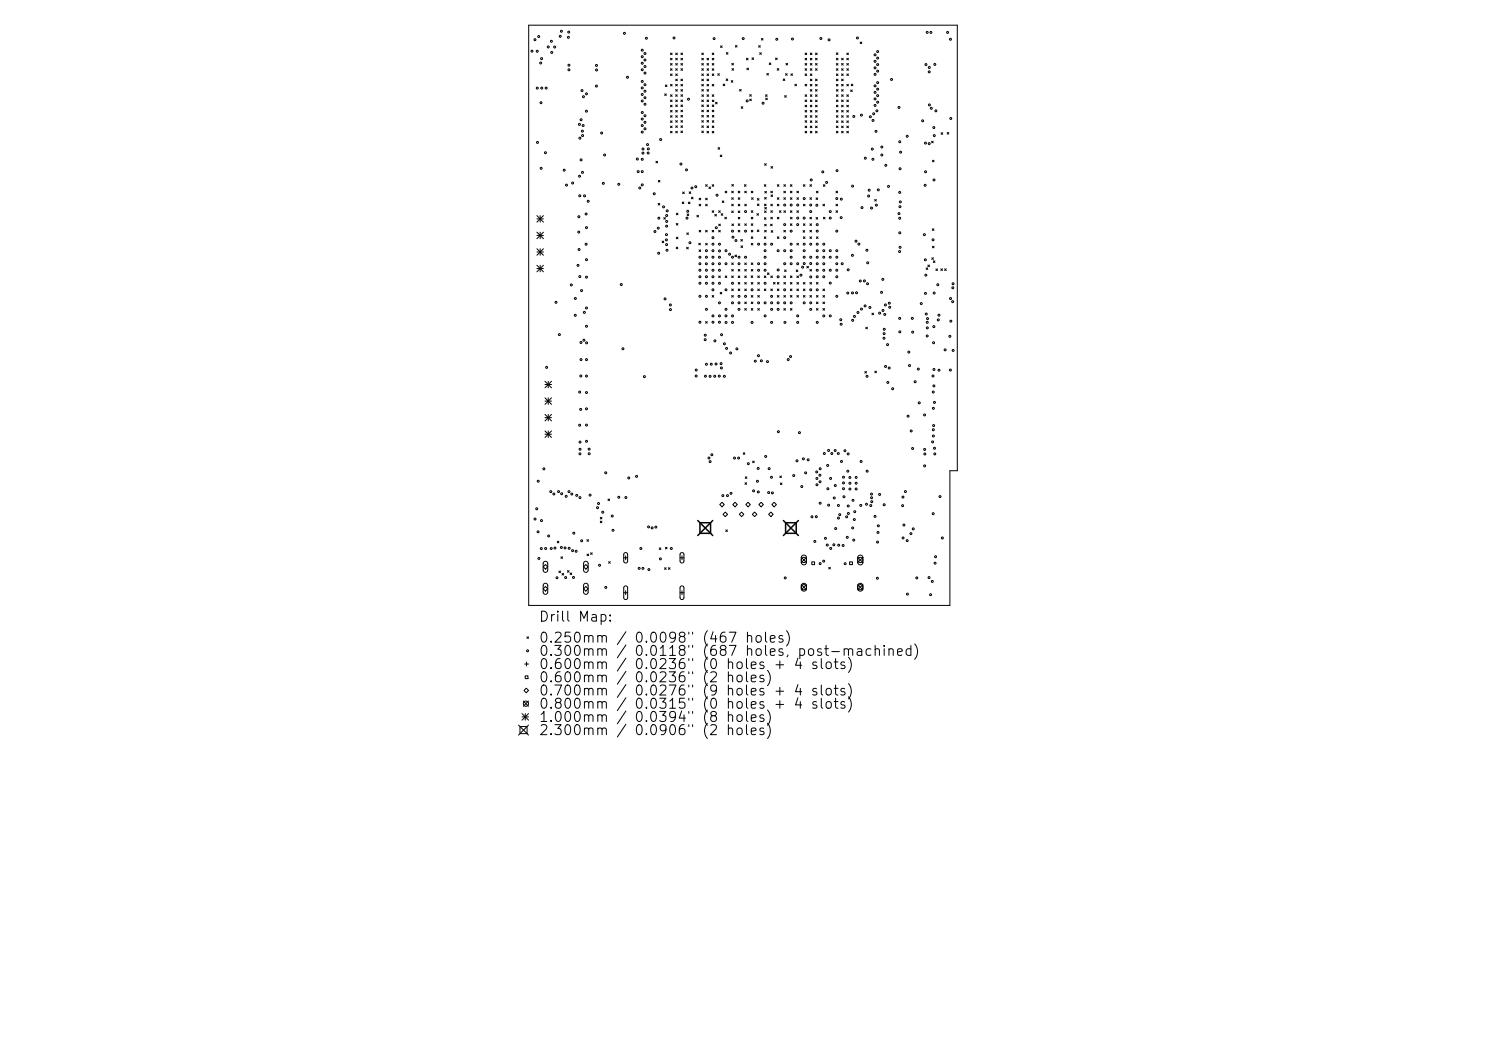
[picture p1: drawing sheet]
<svg xmlns="http://www.w3.org/2000/svg" width="297mm" height="210mm" viewBox="0 0 297 210" stroke-linecap="round" stroke-linejoin="round" font-family="sans-serif">
<defs><g id="words">
<g font-size="2">
<text x="107.6" y="124.7">Drill Map:</text>
<text x="107.6" y="128.9">0.250mm / 0.0098&quot; (467 holes)</text>
<text x="107.6" y="131.6">0.300mm</text>
<text x="126.6" y="131.6">0.0118&quot; (687 holes, post-machined)</text>
<text x="107.6" y="134.2">0.600mm / 0.0236&quot; (0 holes + 4 slots)</text>
<text x="107.6" y="136.8">0.600mm / 0.0236&quot; (2 holes)</text>
<text x="107.6" y="139.5">0.700mm</text>
<text x="107.6" y="142.1">0.800mm / 0.0315&quot; (0 holes + 4 slots)</text>
<text x="126.6" y="139.5">0.0276&quot; (9 holes + 4 slots)</text>
<text x="107.6" y="144.8">1.000mm / 0.0394&quot; (8 holes)</text>
<text x="107.6" y="147.4">2.300mm</text>
<text x="126.6" y="147.4">0.0906&quot; (2</text>
</g>
</g></defs>
<g fill="none" stroke="#000" stroke-width=".2">
<path d="M105.7 5h85.6v89.1h-1.5v26.9h-84.1zM132.8 18.8l.4 .3M133 17l.3 .3M133.2 18.8l-.4 .3M133.3 17l-.3 .3M134 10.6l.3 .3M134 11.6l.3 .4M134 12.7l.3 .3M134 13.7l.3 .4M134 14.8l.3 .3M134 16.9l.3 .3M134 18.9l.3 .4"/>
<path d="M134 20l.3 .3M134.3 10.6l-.3 .3M134.3 11.6l-.3 .4M134.3 12.7l-.3 .3M134.3 13.7l-.3 .4M134.3 14.8l-.3 .3M134.3 16.9l-.3 .3M134.3 18.9l-.3 .4M134.3 20l-.3 .3M135 18.9l.4 .4M135.1 12.7l.3 .3M135.1 13.7l.3 .4"/>
<path d="M135.1 14.8l.3 .3M135.1 15.8l.3 .3M135.1 17.9l.3 .3M135.1 20l.3 .3M135.1 10.6l.3 .3M135.1 11.6l.3 .4M135.1 16.9l.3 .3M135.4 18.9l-.4 .4M135.4 10.6l-.3 .3M135.4 11.6l-.3 .4M135.4 12.7l-.3 .3M135.4 13.7l-.3 .4"/>
<path d="M135.4 15.8l-.3 .3M135.4 17.9l-.3 .3M135.4 20l-.3 .3M135.4 14.8l-.3 .3M135.4 16.9l-.3 .3M136.1 13.7l.3 .4M136.1 15.8l.3 .3M136.1 16.9l.3 .3M136.1 18.9l.3 .4M136.1 20l.3 .3M136.1 11.6l.3 .4M136.1 12.7l.3 .3"/>
<path d="M136.1 17.9l.3 .3M136.1 10.6l.3 .3M136.4 10.6l-.3 .3M136.4 11.6l-.3 .4M136.4 12.7l-.3 .3M136.4 16.9l-.3 .3M136.4 17.9l-.3 .3M136.4 18.9l-.3 .4M136.4 20l-.3 .3M136.4 13.7l-.3 .4M136.4 15.8l-.3 .3M140.3 17.9l.3 .3"/>
<path d="M140.3 20l.3 .3M140.3 15.8l.3 .3M140.3 16.9l.3 .3M140.3 14.8l.3 .3M140.3 10.6l.3 .3M140.3 11.6l.3 .4M140.3 12.7l.3 .3M140.3 13.7l.3 .4M140.3 18.9l.3 .4M140.6 10.6l-.3 .3M140.6 12.7l-.3 .3M140.6 13.7l-.3 .4"/>
<path d="M140.6 14.8l-.3 .3M140.6 15.8l-.3 .3M140.6 16.9l-.3 .3M140.6 17.9l-.3 .3M140.6 20l-.3 .3M140.6 11.6l-.3 .4M140.6 18.9l-.3 .4M141.3 18.9l.3 .4M141.3 20l.3 .3M141.3 16.9l.3 .3M141.3 17.9l.3 .3M141.3 15.8l.3 .3"/>
<path d="M141.3 11.6l.3 .4M141.3 12.7l.3 .3M141.3 13.7l.3 .4M141.3 14.8l.3 .3M141.6 18.9l-.3 .4M141.6 11.6l-.3 .4M141.6 12.7l-.3 .3M141.6 13.7l-.3 .4M141.6 14.8l-.3 .3M141.6 15.8l-.3 .3M141.6 16.9l-.3 .3M141.6 17.9l-.3 .3"/>
<path d="M141.6 20l-.3 .3M142.3 18.9l.4 .4M142.3 16.9l.4 .3M142.3 12.7l.4 .3M142.3 13.7l.4 .4M142.3 14.8l.4 .3M142.3 10.6l.4 .3M142.3 11.6l.4 .4M142.4 20l.3 .3M142.7 10.6l-.4 .3M142.7 11.6l-.4 .4M142.7 12.7l-.4 .3"/>
<path d="M142.7 13.7l-.4 .4M142.7 14.8l-.4 .3M142.7 16.9l-.4 .3M142.7 18.9l-.4 .4M142.7 20l-.3 .3M143.5 14.7l.3 .4M143.8 14.7l-.3 .4M144 9.2l.3 .3M144.3 9.2l-.3 .3M144.5 16.8l.4 .3M144.9 16.8l-.4 .3M145.1 15.8l.4 .3"/>
<path d="M145.2 10.5l.3 .3M145.5 15.8l-.4 .3M145.5 10.5l-.3 .3M146.1 16.1l.4 .3M146.3 12.7l.3 .3M146.3 13.7l.3 .3M146.5 16.1l-.4 .3M146.6 12.7l-.3 .3M146.6 13.7l-.3 .3M147 9.1l.3 .3M147.3 9.1l-.3 .3M147.8 17.9l.3 .3"/>
<path d="M148.1 17.9l-.3 .3M149.2 11.6l.3 .4M149.3 13.6l.3 .3M149.5 11.6l-.3 .4M149.6 13.6l-.3 .3M149.8 18.9l.4 .3M149.8 19.8l.4 .3M150.2 18.9l-.4 .3M150.2 19.8l-.4 .3M150.3 11.6l.3 .3M150.6 11.6l-.3 .3M151.6 9.1l.4 .3"/>
<path d="M151.8 10.5l.4 .4M152 9.1l-.4 .3M152.2 10.5l-.4 .4M152.2 7.7l.3 .3M152.5 7.7l-.3 .3M153 18.9l.3 .4M153 19.6l.4 .3M153.3 14.7l.3 .3M153.3 18.9l-.3 .4M153.4 19.6l-.4 .3M153.6 14.7l-.3 .3M153.7 12.6l.4 .3"/>
<path d="M154.1 12.6l-.4 .3M155 11.6l.3 .3M155.3 13.7l.4 .3M155.3 11.6l-.3 .3M155.7 13.7l-.4 .3M156.5 15.8l.4 .3M156.8 19.1l.4 .3M156.9 15.8l-.4 .3M157 14.7l.3 .3M157.1 12.7l.3 .3M157.2 19.1l-.4 .3M157.3 14.7l-.3 .3"/>
<path d="M157.4 12.7l-.3 .3M158.1 14.7l.3 .4M158.4 14.7l-.3 .4M158.9 16.8l.3 .4M159.2 16.8l-.3 .4M160.9 10.6l.3 .3M160.9 11.6l.3 .4M160.9 12.7l.3 .3M160.9 13.7l.3 .4M160.9 14.8l.3 .3M160.9 16.9l.3 .3M160.9 18.9l.3 .4"/>
<path d="M160.9 20l.3 .3M161.2 18.9l-.3 .4M161.2 16.9l-.3 .3M161.2 14.8l-.3 .3M161.2 10.6l-.3 .3M161.2 11.6l-.3 .4M161.2 12.7l-.3 .3M161.2 13.7l-.3 .4M161.2 20l-.3 .3M162 11.6l.3 .4M162 12.7l.3 .3M162 13.7l.3 .4"/>
<path d="M162 14.8l.3 .3M162 15.8l.3 .3M162 17.9l.3 .3M162 10.6l.3 .3M162 16.9l.3 .3M162 18.9l.3 .4M162 20l.3 .3M162.3 17.9l-.3 .3M162.3 15.8l-.3 .3M162.3 14.8l-.3 .3M162.3 13.7l-.3 .4M162.3 10.6l-.3 .3"/>
<path d="M162.3 11.6l-.3 .4M162.3 12.7l-.3 .3M162.3 18.9l-.3 .4M162.3 20l-.3 .3M162.3 16.9l-.3 .3M163 12.7l.3 .3M163 13.7l.3 .4M163 15.8l.3 .3M163 16.9l.3 .3M163 18.9l.3 .4M163 11.6l.3 .4M163 17.9l.3 .3"/>
<path d="M163 10.6l.3 .3M163.3 16.9l-.3 .3M163.3 13.7l-.3 .4M163.3 12.7l-.3 .3M163.3 10.6l-.3 .3M163.3 11.6l-.3 .4M163.3 17.9l-.3 .3M163.3 18.9l-.3 .4M163.3 15.8l-.3 .3M167.2 10.6l.3 .3M167.2 17.9l.3 .3M167.2 18.9l.3 .4"/>
<path d="M167.2 20l.3 .3M167.2 15.8l.3 .3M167.2 14.8l.3 .3M167.2 11.6l.3 .4M167.2 12.7l.3 .3M167.2 13.7l.3 .4M167.2 16.9l.3 .3M167.5 10.6l-.3 .3M167.5 12.7l-.3 .3M167.5 13.7l-.3 .4M167.5 14.8l-.3 .3M167.5 15.8l-.3 .3"/>
<path d="M167.5 16.9l-.3 .3M167.5 18.9l-.3 .4M167.5 20l-.3 .3M167.5 11.6l-.3 .4M167.5 17.9l-.3 .3M168.2 18.9l.3 .4M168.2 20l.3 .3M168.2 16.9l.3 .3M168.2 15.8l.3 .3M168.2 11.6l.3 .4M168.2 12.7l.3 .3M168.2 14.8l.3 .3"/>
<path d="M168.2 17.9l.3 .3M168.2 13.7l.3 .4M168.5 11.6l-.3 .4M168.5 12.7l-.3 .3M168.5 13.7l-.3 .4M168.5 14.8l-.3 .3M168.5 15.8l-.3 .3M168.5 17.9l-.3 .3M168.5 18.9l-.3 .4M168.5 16.9l-.3 .3M168.5 20l-.3 .3M169.2 20l.4 .3"/>
<path d="M169.2 16.9l.4 .3M169.2 12.7l.4 .3M169.2 13.7l.4 .4M169.2 18.9l.4 .4M169.2 14.8l.4 .3M169.2 10.6l.4 .3M169.2 11.6l.4 .4M169.6 10.6l-.4 .3M169.6 11.6l-.4 .4M169.6 12.7l-.4 .3M169.6 13.7l-.4 .4M169.6 14.8l-.4 .3"/>
<path d="M169.6 16.9l-.4 .3M169.6 18.9l-.4 .4M169.6 20l-.4 .3M170 18l.3 .3M170.1 16.8l.4 .3M170.3 18l-.3 .3M170.5 16.8l-.4 .3M171.9 8.4l.3 .3M172.2 8.4l-.3 .3M131.1 32.2l.3 .4M131.4 32.2l-.3 .4M131.6 36l.3 .4"/>
<path d="M131.9 36l-.3 .4M134 21l.3 .3M134 22.1l.3 .3M134 23.1l.3 .3M134 24.1l.3 .4M134 25.2l.3 .3M134 26.2l.3 .4M134.3 21l-.3 .3M134.3 22.1l-.3 .3M134.3 23.1l-.3 .3M134.3 24.1l-.3 .4M134.3 25.2l-.3 .3"/>
<path d="M134.3 26.2l-.3 .4M135.1 21l.3 .3M135.1 22.1l.3 .3M135.1 23.1l.3 .3M135.1 25.1l.3 .4M135.1 26.2l.3 .4M135.1 24.1l.3 .3M135.4 22.1l-.3 .3M135.4 23.1l-.3 .3M135.4 21l-.3 .3M135.4 24.1l-.3 .3M135.4 25.1l-.3 .4"/>
<path d="M135.4 26.2l-.3 .4M136.1 22l.3 .3M136.1 26.2l.3 .3M136.1 25.1l.3 .4M136.1 21l.3 .3M136.1 23.1l.3 .3M136.1 24.1l.3 .3M136.4 21l-.3 .3M136.4 23.1l-.3 .3M136.4 24.1l-.3 .3M136.4 25.1l-.3 .4M136.4 22l-.3 .3"/>
<path d="M136.4 26.2l-.3 .3M136.4 38.4l.4 .3M136.8 38.4l-.4 .3M137.7 38.3l.4 .4M138.1 38.3l-.4 .4M138.2 39.4l.3 .3M138.5 39.4l-.3 .3M139.7 39.6l.4 .3M140.1 39.6l-.4 .3M140.3 23.1l.3 .3M140.3 26.2l.3 .3M140.3 22l.3 .3"/>
<path d="M140.3 25.1l.3 .4M140.3 21l.3 .3M140.3 24.1l.3 .3M140.6 23.1l-.3 .3M140.6 21l-.3 .3M140.6 22l-.3 .3M140.6 24.1l-.3 .3M140.6 25.1l-.3 .4M140.6 26.2l-.3 .3M141 36.9l.4 .3M141 39.6l.4 .3M141.3 24.1l.3 .3"/>
<path d="M141.3 23.1l.3 .3M141.3 26.2l.3 .4M141.3 25.2l.3 .3M141.3 22l.3 .3M141.3 21l.3 .3M141.4 36.9l-.4 .3M141.4 39.6l-.4 .3M141.6 24.1l-.3 .3M141.6 23.1l-.3 .3M141.6 22l-.3 .3M141.6 21l-.3 .3M141.6 25.2l-.3 .3"/>
<path d="M141.6 26.2l-.3 .4M141.7 37.4l.3 .3M142 37.4l-.3 .3M142.3 36.9l.4 .3M142.3 21l.4 .3M142.3 25.2l.4 .3M142.3 26.2l.4 .4M142.3 22l.4 .3M142.4 24.1l.3 .3M142.4 23.1l.3 .3M142.7 36.9l-.4 .3M142.7 21l-.4 .3"/>
<path d="M142.7 22l-.4 .3M142.7 25.2l-.4 .3M142.7 26.2l-.4 .4M142.7 23.1l-.3 .3M142.7 24.1l-.3 .3M143 20.4l.3 .4M143.3 20.4l-.3 .4M143.5 29.5l.3 .3M143.8 29.5l-.3 .3M143.9 31l.4 .3M144.3 31l-.4 .3M144.9 38.2l.4 .3"/>
<path d="M145.3 38.2l-.4 .3M146.2 39.5l.4 .3M146.2 38.2l.4 .3M146.3 36.9l.3 .3M146.6 39.5l-.4 .3M146.6 38.2l-.4 .3M146.6 36.9l-.3 .3M147.5 39.5l.4 .3M147.5 38.2l.4 .3M147.9 38.2l-.4 .3M147.9 39.5l-.4 .3M148.1 21.3l.4 .3"/>
<path d="M148.5 21.3l-.4 .3M148.8 36.9l.3 .3M148.8 38.2l.4 .3M149.1 36.9l-.3 .3M149.2 38.2l-.4 .3M150.1 38.2l.4 .3M150.2 39.5l.3 .3M150.5 38.2l-.4 .3M150.5 39.5l-.3 .3M151.4 39.7l.3 .3M151.7 39.7l-.3 .3M152.8 36.9l.3 .3"/>
<path d="M152.8 32.7l.3 .3M152.8 39.5l.3 .3M152.9 38.2l.3 .4M153.1 36.9l-.3 .3M153.1 32.7l-.3 .3M153.1 39.5l-.3 .3M153.2 38.2l-.3 .4M154.1 38.2l.3 .3M154.1 38.9l.3 .4M154.1 33.3l.3 .3M154.4 38.2l-.3 .3M154.4 33.3l-.3 .3"/>
<path d="M154.4 38.9l-.3 .4M155.4 39.5l.3 .3M155.4 36.9l.3 .3M155.7 36.9l-.3 .3M155.7 39.5l-.3 .3M156.7 36.9l.3 .3M156.7 38.2l.3 .3M156.7 39.5l.3 .3M157 36.9l-.3 .3M157 38.2l-.3 .3M157 39.5l-.3 .3M158 38.2l.3 .3"/>
<path d="M158 39.5l.3 .3M158 36.9l.3 .3M158.3 36.9l-.3 .3M158.3 38.2l-.3 .3M158.3 39.5l-.3 .3M159.3 39.5l.3 .3M159.3 38.2l.3 .3M159.6 39.5l-.3 .3M159.6 38.2l-.3 .3M160.6 36.9l.3 .3M160.9 36.9l-.3 .3M160.9 25.2l.3 .3"/>
<path d="M160.9 21l.3 .3M160.9 22.1l.3 .3M160.9 23.1l.3 .3M160.9 24.1l.3 .3M160.9 26.2l.3 .4M161.2 21l-.3 .3M161.2 22.1l-.3 .3M161.2 23.1l-.3 .3M161.2 24.1l-.3 .3M161.2 25.2l-.3 .3M161.2 26.2l-.3 .4M161.9 39.5l.3 .3"/>
<path d="M161.9 36.9l.3 .3M162 26.2l.3 .4M162 21l.3 .3M162 22.1l.3 .3M162 23.1l.3 .3M162 24.1l.3 .4M162 25.2l.3 .3M162.2 39.5l-.3 .3M162.2 36.9l-.3 .3M162.3 21l-.3 .3M162.3 22.1l-.3 .3M162.3 24.1l-.3 .4"/>
<path d="M162.3 25.2l-.3 .3M162.3 23.1l-.3 .3M162.3 26.2l-.3 .4M163 22.1l.3 .3M163 23.1l.3 .3M163 24.1l.3 .4M163 25.2l.3 .3M163 26.2l.3 .4M163 20l.3 .3M163 21l.3 .3M163.1 39.5l.3 .4M163.2 38.2l.3 .3"/>
<path d="M163.3 21l-.3 .3M163.3 23.1l-.3 .3M163.3 24.1l-.3 .4M163.3 22.1l-.3 .3M163.3 25.2l-.3 .3M163.3 20l-.3 .3M163.3 26.2l-.3 .4M163.4 39.5l-.3 .4M163.5 38.2l-.3 .3M164.6 36.9l.3 .3M164.9 36.9l-.3 .3M167.1 38.2l.3 .3"/>
<path d="M167.2 23.1l.3 .3M167.2 26.2l.3 .4M167.2 22.1l.3 .3M167.2 24.1l.3 .4M167.2 25.2l.3 .3M167.2 21l.3 .3M167.4 38.2l-.3 .3M167.5 21l-.3 .3M167.5 22.1l-.3 .3M167.5 23.1l-.3 .3M167.5 24.1l-.3 .4M167.5 25.2l-.3 .3"/>
<path d="M167.5 26.2l-.3 .4M168.2 21l.3 .3M168.2 24.1l.3 .4M168.2 23.1l.3 .3M168.2 25.2l.3 .3M168.2 26.2l.3 .4M168.2 22.1l.3 .3M168.5 21l-.3 .3M168.5 22.1l-.3 .3M168.5 23.1l-.3 .3M168.5 24.1l-.3 .4M168.5 25.2l-.3 .3"/>
<path d="M168.5 26.2l-.3 .4M169.2 21l.4 .3M169.2 22.1l.4 .3M169.2 25.2l.4 .3M169.2 24.1l.4 .4M169.2 26.2l.4 .4M169.2 23.1l.4 .3M169.6 21l-.4 .3M169.6 22.1l-.4 .3M169.6 23.1l-.4 .3M169.6 24.1l-.4 .4M169.6 25.2l-.4 .3"/>
<path d="M169.6 26.2l-.4 .4M174.8 39.9l.3 .3M175.1 39.9l-.3 .3M186.2 28.2l.3 .3M186.4 32l.3 .3M186.5 28.2l-.3 .3M186.7 32l-.3 .3M188.1 26.5l.3 .3M188.4 26.5l-.3 .3M189.3 26.5l.3 .3M189.6 26.5l-.3 .3M107.3 43.1l1.3 1.3"/>
<path d="M107.3 43.7h1.3M107.3 46.4l1.3 1.3M107.3 47h1.3M107.3 49.7l1.3 1.3M107.3 50.4h1.3M107.3 53l1.3 1.3M107.3 53.7h1.3M108 43.1v1.3M108 46.4v1.3M108 49.7v1.3M108 53v1.3M108.6 53l-1.3 1.3"/>
<path d="M108.6 43.1l-1.3 1.3M108.6 46.4l-1.3 1.3M108.6 49.7l-1.3 1.3M131.5 40.6l.4 .4M131.9 40.6l-.4 .4M132.3 48.2l.4 .3M132.7 48.2l-.4 .3M132.7 43.5l.3 .3M133 43.5l-.3 .3M135.2 49.4l.3 .3M135.2 44.7l.3 .3M135.2 42.6l.3 .3"/>
<path d="M135.2 47.4l.3 .3M135.5 49.4l-.3 .3M135.5 44.7l-.3 .3M135.5 42.6l-.3 .3M135.5 47.4l-.3 .3M136.4 40.4l.3 .3M136.7 40.4l-.3 .3M137.2 49.4l.4 .3M137.3 46.5l.3 .4M137.3 42.8l.4 .3M137.6 49.4l-.4 .3M137.6 40.4l.3 .3"/>
<path d="M137.6 46.5l-.3 .4M137.7 42.8l-.4 .3M137.9 40.4l-.3 .3M139.3 43l.3 .4M139.6 43l-.3 .4M139.7 48.6l.3 .3M139.7 49.9l.3 .4M139.7 40.8l.4 .3M139.7 46l.4 .3M140 48.6l-.3 .3M140 49.9l-.3 .4M140.1 40.8l-.4 .3"/>
<path d="M140.1 46l-.4 .3M141 40.8l.4 .3M141 46l.4 .3M141 48.6l.4 .4M141.4 48.6l-.4 .4M141.4 40.8l-.4 .3M141.4 46l-.4 .3M142.3 46l.4 .3M142.3 42.1l.4 .3M142.3 59l.4 .4M142.7 42.1l-.4 .3M142.7 46l-.4 .3"/>
<path d="M142.7 59l-.4 .4M142.9 42.8l.3 .4M143.2 42.8l-.3 .4M143.6 42.1l.4 .3M143.6 46l.4 .3M143.6 55.1l.4 .4M143.6 44.8l.4 .3M143.9 58.4l.4 .3M144 46l-.4 .3M144 42.1l-.4 .3M144 55.1l-.4 .4M144 44.8l-.4 .3"/>
<path d="M144.1 42.7l.4 .3M144.3 58.4l-.4 .3M144.4 40.2l.3 .3M144.5 42.7l-.4 .3M144.7 40.2l-.3 .3M144.9 43.4l.3 .3M144.9 55.1l.4 .4M145.2 43.4l-.3 .3M145.3 55.1l-.4 .4M146.2 55.1l.4 .4M146.2 52.5l.4 .4M146.2 53.8l.4 .4"/>
<path d="M146.2 40.8l.4 .3M146.2 57.7l.4 .4M146.2 42.2l.4 .3M146.2 59l.4 .4M146.3 44.8l.3 .3M146.6 40.8l-.4 .3M146.6 59l-.4 .4M146.6 55.1l-.4 .4M146.6 52.5l-.4 .4M146.6 42.2l-.4 .3M146.6 53.8l-.4 .4M146.6 57.7l-.4 .4"/>
<path d="M146.6 44.8l-.3 .3M146.9 51l.3 .3M147.2 51l-.3 .3M147.5 56.4l.4 .4M147.5 57.7l.4 .4M147.5 53.8l.4 .4M147.5 43.4l.4 .3M147.5 55.1l.4 .4M147.5 42.2l.4 .3M147.5 46l.4 .3M147.5 40.8l.4 .3M147.5 44.7l.4 .3"/>
<path d="M147.9 42.2l-.4 .3M147.9 57.7l-.4 .4M147.9 40.8l-.4 .3M147.9 53.8l-.4 .4M147.9 56.4l-.4 .4M147.9 43.4l-.4 .3M147.9 44.7l-.4 .3M147.9 46l-.4 .3M147.9 55.1l-.4 .4M148.1 47.9l.3 .3M148.1 49.1l.3 .4M148.4 47.9l-.3 .3"/>
<path d="M148.4 49.1l-.3 .4M148.8 52.5l.4 .4M148.8 57.7l.4 .4M148.8 55.1l.4 .4M148.8 44.7l.4 .3M148.8 53.8l.4 .4M148.8 56.4l.4 .4M148.8 40.8l.4 .3M149.2 40.8l-.4 .3M149.2 56.4l-.4 .4M149.2 52.5l-.4 .4M149.2 55.1l-.4 .4"/>
<path d="M149.2 44.7l-.4 .3M149.2 53.8l-.4 .4M149.2 57.7l-.4 .4M150.1 55.1l.4 .3M150.1 53.8l.4 .4M150.1 59l.4 .4M150.1 56.4l.4 .4M150.1 46l.4 .3M150.1 44.7l.4 .3M150.1 48.6l.4 .4M150.1 43.4l.4 .3M150.1 42.1l.4 .3"/>
<path d="M150.1 47.3l.4 .3M150.1 52.5l.4 .4M150.5 55.1l-.4 .3M150.5 48.6l-.4 .4M150.5 53.8l-.4 .4M150.5 42.1l-.4 .3M150.5 43.4l-.4 .3M150.5 52.5l-.4 .4M150.5 56.4l-.4 .4M150.5 59l-.4 .4M150.5 44.7l-.4 .3M150.5 46l-.4 .3"/>
<path d="M150.5 47.3l-.4 .3M151.3 42.7l.3 .3M151.4 45.9l.3 .4M151.4 40.8l.3 .3M151.5 55.1l.3 .4M151.5 57.7l.3 .4M151.5 56.4l.3 .4M151.5 59l.3 .4M151.6 42.7l-.3 .3M151.7 45.9l-.3 .4M151.7 40.8l-.3 .3M151.8 55.1l-.3 .4"/>
<path d="M151.8 57.7l-.3 .4M151.8 59l-.3 .4M151.8 56.4l-.3 .4M152.8 47.3l.3 .3M152.8 57.7l.3 .4M152.8 55.1l.3 .4M152.8 43.5l.3 .3M152.8 40.8l.3 .3M152.8 42.1l.3 .4M152.8 46l.3 .3M152.8 44.8l.3 .3M152.9 41.4l.3 .4"/>
<path d="M153.1 47.3l-.3 .3M153.1 57.7l-.3 .4M153.1 55.1l-.3 .4M153.1 43.5l-.3 .3M153.1 40.8l-.3 .3M153.1 42.1l-.3 .4M153.1 44.8l-.3 .3M153.1 46l-.3 .3M153.2 41.4l-.3 .4M153.4 54.5l.3 .4M153.7 54.5l-.3 .4M154 44.8l.3 .3"/>
<path d="M154.1 55.1l.3 .4M154.1 57.7l.3 .4M154.1 42.1l.3 .3M154.1 43.4l.3 .3M154.1 40.8l.3 .3M154.1 46.1l.4 .3M154.3 44.8l-.3 .3M154.4 55.1l-.3 .4M154.4 40.8l-.3 .3M154.4 42.1l-.3 .3M154.4 43.4l-.3 .3M154.4 57.7l-.3 .4"/>
<path d="M154.5 46.1l-.4 .3M154.6 56.4l.3 .4M154.9 56.4l-.3 .4M155.4 56.4l.3 .4M155.4 59l.3 .4M155.4 47.3l.3 .3M155.4 43.4l.3 .3M155.4 57.7l.3 .4M155.4 40.8l.3 .3M155.7 43.4l-.3 .3M155.7 47.3l-.3 .3M155.7 40.8l-.3 .3"/>
<path d="M155.7 56.4l-.3 .4M155.7 57.7l-.3 .4M155.7 59l-.3 .4M155.8 42.1l.3 .3M156.1 42.1l-.3 .3M156.7 55.1l.3 .4M156.7 56.4l.3 .4M156.7 46l.3 .3M156.7 59l.3 .4M156.7 42.1l.3 .3M156.8 53.9l.3 .4M157 42.1l-.3 .3"/>
<path d="M157 46l-.3 .3M157 55.1l-.3 .4M157 56.4l-.3 .4M157 59l-.3 .4M157.1 53.9l-.3 .4M158 59l.3 .4M158 56.4l.3 .4M158 55.1l.3 .4M158 57.7l.3 .4M158 42.1l.3 .3M158 44.7l.3 .3M158 43.4l.3 .3"/>
<path d="M158.3 42.1l-.3 .3M158.3 44.7l-.3 .3M158.3 55.1l-.3 .4M158.3 56.4l-.3 .4M158.3 57.7l-.3 .4M158.3 59l-.3 .4M158.3 43.4l-.3 .3M159.1 53.9l.4 .4M159.3 57.7l.3 .4M159.3 55.1l.3 .4M159.3 56.4l.3 .4M159.3 59l.3 .4"/>
<path d="M159.3 48.6l.3 .4M159.3 42.1l.3 .3M159.5 53.9l-.4 .4M159.6 42.1l-.3 .3M159.6 48.6l-.3 .4M159.6 55.1l-.3 .4M159.6 56.4l-.3 .4M159.6 59l-.3 .4M159.6 57.7l-.3 .4M160.5 46.1l.3 .3M160.6 59l.3 .4M160.6 56.4l.3 .4"/>
<path d="M160.6 57.7l.3 .4M160.6 40.8l.3 .3M160.6 44.7l.3 .3M160.6 47.3l.3 .3M160.8 46.1l-.3 .3M160.9 44.7l-.3 .3M160.9 40.8l-.3 .3M160.9 47.3l-.3 .3M160.9 57.7l-.3 .4M160.9 56.4l-.3 .4M160.9 59l-.3 .4M161.3 53.2l.3 .3"/>
<path d="M161.6 53.2l-.3 .3M161.9 56.4l.3 .4M161.9 53.8l.3 .4M161.9 59l.3 .4M161.9 47.3l.3 .3M161.9 43.4l.3 .3M161.9 44.7l.3 .3M161.9 46l.3 .3M162.2 43.4l-.3 .3M162.2 47.3l-.3 .3M162.2 46l-.3 .3M162.2 53.8l-.3 .4"/>
<path d="M162.2 56.4l-.3 .4M162.2 44.7l-.3 .3M162.2 59l-.3 .4M163.1 43.5l.3 .3M163.2 59l.3 .4M163.2 47.3l.3 .3M163.2 56.4l.3 .4M163.4 43.5l-.3 .3M163.5 47.3l-.3 .3M163.5 56.4l-.3 .4M163.5 59l-.3 .4M164.5 59l.3 .4"/>
<path d="M164.5 40.8l.3 .3M164.5 57.7l.3 .4M164.6 43.4l.3 .3M164.8 40.8l-.3 .3M164.8 57.7l-.3 .4M164.8 59l-.3 .4M164.9 43.4l-.3 .3M167.1 40.8l.3 .3M167.1 42.1l.3 .3M167.4 42.1l-.3 .3M167.4 40.8l-.3 .3M185.1 53.5l.3 .4"/>
<path d="M185.4 53.5l-.3 .4M185.5 53l.3 .3M185.8 53l-.3 .3M186.2 51.5l.4 .3M186.3 45.7l.4 .3M186.4 49.2l.3 .3M186.5 52.1l.4 .4M186.6 51.5l-.4 .3M186.7 45.7l-.4 .3M186.7 49.2l-.3 .3M186.9 52.1l-.4 .4M187.1 53.7l.3 .4"/>
<path d="M187.4 53.7l-.3 .4M188 53.7l.4 .3M188.4 53.7l-.4 .3M188.8 53.7l.3 .3M189.1 53.7l-.3 .3M108.9 76.2l1.3 1.3M108.9 76.8h1.3M108.9 79.5l1.3 1.3M109.6 76.2v1.3M109.6 79.5v1.3M110.2 76.2l-1.3 1.3M110.2 79.5l-1.3 1.3"/>
<path d="M141 64.3l.4 .3M141.4 64.3l-.4 .3M148.8 60.4l.4 .3M148.8 61.7l.4 .3M149.2 60.4l-.4 .3M149.2 61.7l-.4 .3M150.1 60.4l.4 .3M150.1 61.7l.4 .3M150.5 60.4l-.4 .3M150.5 61.7l-.4 .3M151.5 61.7l.3 .3M151.8 61.7l-.3 .3"/>
<path d="M156.7 61.7l.3 .3M157 61.7l-.3 .3M158 61.7l.3 .3M158.3 61.7l-.3 .3M163.2 61.7l.3 .3M163.2 60.4l.3 .3M163.5 60.4l-.3 .3M163.5 61.7l-.3 .3M164.5 60.4l.3 .3M164.5 61.7l.3 .3M164.8 60.4l-.3 .3M164.8 61.7l-.3 .3"/>
<path d="M172.9 74.2l.3 .4M173 65.4l.4 .3M173.2 74.2l-.3 .4M173.4 65.4l-.4 .3M174.3 62.6l.3 .3M174.6 62.6l-.3 .3M174.8 74.2l.4 .3M175.2 74.2l-.4 .3M108.9 80.1h1.3M108.9 82.8l1.3 1.3M108.9 83.5h1.3M108.9 86.1l1.3 1.3"/>
<path d="M108.9 86.8h1.3M109.6 82.8v1.3M109.6 86.1v1.3M110.2 82.8l-1.3 1.3M110.2 86.1l-1.3 1.3M121.5 99.7l.3 .3M121.8 99.7l-.3 .3M148.5 90.5l.4 .3M148.9 90.5l-.4 .3M148.9 96.5l.3 .3M149 95.3l.3 .3M149.2 96.5l-.3 .3"/>
<path d="M149.3 95.3l-.3 .3M150.4 92.1l.3 .4M150.7 92.1l-.3 .4M155.9 95.1l.3 .3M156 96.5l.3 .3M156.2 95.1l-.3 .3M156.3 96.5l-.3 .3M108.6 113.3l.4-.5 .5 .5-.5 .4zM108.7 112.3l.5-.1 .3 .3v1.5l-.4 .4-.3-.1-.2-.3v-1.4zM108.7 116.7l.4-.1 .4 .3v1.5l-.4 .4-.3-.1-.2-.3v-1.4zM109 117.2l.5 .4-.5 .5-.4-.5zM111.4 108.1l.3 .4"/>
<path d="M111.7 108.1l-.3 .4M111.7 114.1l.3 .3M112 114.1l-.3 .3M112.1 111.3l.3 .3M112.3 114.6l.4 .3M112.4 111.3l-.3 .3M112.7 114.6l-.4 .3M113.4 114l.3 .3M113.7 114l-.3 .3M113.9 114.5l.4 .3M114.3 114.5l-.4 .3M116.6 113.3l.5-.5 .4 .5-.4 .4z"/>
<path d="M116.6 117.6l.5-.4 .4 .4-.4 .5zM116.8 112.3l.4-.1 .3 .3v1.5l-.3 .4-.4-.1-.2-.3v-1.4zM116.8 116.7l.4-.1 .3 .3v1.5l-.3 .4-.4-.1-.2-.3v-1.4zM117.3 107.8l.3 .4M117.3 110.7l.4 .3M117.6 107.8l-.3 .4M117.7 110.7l-.4 .3M118 110.5l.4 .3M118.4 110.5l-.4 .3M120 103.4l.3 .3M120 104.1l.3 .4M120.3 103.4l-.3 .3"/>
<path d="M120.3 104.1l-.3 .4M121.6 112.2l.4 .3M122 112.2l-.4 .3M124.7 111.5h.7M124.7 118.4h.7M124.8 110.5l.4-.1 .2 .3v1.5l-.3 .3-.3-.1-.1-.2zM124.8 117.2l.4-.1 .2 .3v2.1l-.3 .3-.3-.1-.1-.3v-2zM125.1 111.1v.7M125.1 118v.8M131.8 109.5l.3 .3M132.1 109.5l-.3 .3M132.8 113.4l.3 .4"/>
<path d="M133 109.4l.3 .3M133.1 113.4l-.3 .4M133.3 109.4l-.3 .3M133.6 113.4l.3 .4M133.9 113.4l-.3 .4M135.9 111.5h.8M135.9 118.4h.8M136 110.5l.4-.1 .3 .3v1.5l-.3 .3-.3-.1-.2-.2zM136 117.2l.4-.1 .3 .3v2.1l-.4 .3-.2-.1-.2-.3v-2zM136.3 111.1v.7M136.3 118v.8M143.9 100.8l.4-.4 .5 .4-.5 .5z"/>
<path d="M145 102.3l.4 .5-.4 .4-.5-.4zM145.1 105.9l.3 .3M145.4 105.9l-.3 .3M146.9 100.4l.5 .4-.5 .5-.4-.5zM148.2 102.3l.5 .5-.5 .4-.4-.4zM149.5 100.4l.5 .4-.5 .5-.4-.5zM150.8 102.3l.5 .5-.5 .4-.4-.4zM151.7 100.8l.4-.4 .5 .4-.5 .5zM154.1 102.3l.4 .5-.4 .4-.5-.4zM154.3 100.8l.4-.4 .5 .4-.5 .5zM160.1 111.4l1.1 1M160.1 116.8l1.1 1.1"/>
<path d="M160.3 111.1l.5-.2 .4 .4v1.2l-.4 .4-.4-.1-.2-.3-.1-1.1zM160.3 116.7l.5-.1 .3 .3 .1 .8-.3 .4h-.4l-.3-.3-.1-.8zM161.2 111.4l-1.1 1M161.2 116.8l-1.1 1.1M162.3 112.3h.5v.5h-.5zM165.6 113.4l.4 .3M166 113.4l-.4 .3M169.8 112.3h.6v.5h-.6zM171.4 111.4l1.1 1M171.4 116.8l1.1 1.1M171.6 111.1l.5-.2 .4 .4v1.2l-.4 .4-.4-.1-.3-.3v-1.1zM171.6 116.7l.4-.1 .4 .3 .1 .8-.3 .4h-.4l-.3-.3-.1-.8z"/>
<path d="M172.5 111.4l-1.1 1M172.5 116.8l-1.1 1.1M104.9 132.7h.7M105 135h.5v.6h-.5zM105.2 137.5l.4 .5-.4 .4-.5-.4zM105.2 132.3v.8M105.3 127.2l.3 .4M105.6 127.2l-.3 .4M103.6 144.9l2 2M103.9 145.2h1.4v1.4h-1.4zM104.3 142.6l1.3 1.3M104.3 143.2h1.3"/>
<path d="M104.6 140.1l1 1M105 142.6v1.3M105.6 140.1l-1 1M105.6 142.6l-1.3 1.3M105.6 144.9l-2 2"/>
<circle cx="106.3" cy="10.2" r=".2"/>
<circle cx="106.9" cy="7.9" r=".2"/>
<circle cx="107.4" cy="10.2" r=".2"/>
<circle cx="107.4" cy="17.6" r=".2"/>
<circle cx="107.7" cy="7.3" r=".2"/>
<circle cx="108.1" cy="12.6" r=".2"/>
<circle cx="108.2" cy="11.7" r=".2"/>
<circle cx="108.3" cy="17.6" r=".2"/>
<circle cx="109.2" cy="17.6" r=".2"/>
<circle cx="109.6" cy="9.4" r=".2"/>
<circle cx="110.2" cy="8.3" r=".2"/>
<circle cx="110.3" cy="10.5" r=".2"/>
<circle cx="110.9" cy="9.4" r=".2"/>
<circle cx="112" cy="7.3" r=".2"/>
<circle cx="112.2" cy="6.2" r=".2"/>
<circle cx="113.6" cy="7.5" r=".2"/>
<circle cx="113.7" cy="6.4" r=".2"/>
<circle cx="113.7" cy="13" r=".2"/>
<circle cx="113.7" cy="13.9" r=".2"/>
<circle cx="116.3" cy="18.1" r=".2"/>
<circle cx="116.6" cy="19.3" r=".2"/>
<circle cx="117.2" cy="18.7" r=".2"/>
<circle cx="119.2" cy="17.2" r=".2"/>
<circle cx="119.2" cy="13.1" r=".2"/>
<circle cx="119.2" cy="14" r=".2"/>
<circle cx="124.8" cy="6.7" r=".2"/>
<circle cx="125.4" cy="15.4" r=".2"/>
<circle cx="128.4" cy="10" r=".2"/>
<circle cx="128.4" cy="18.9" r=".2"/>
<circle cx="128.4" cy="13.9" r=".2"/>
<circle cx="128.4" cy="17.6" r=".2"/>
<circle cx="128.4" cy="16.3" r=".2"/>
<circle cx="128.4" cy="12.6" r=".2"/>
<circle cx="128.4" cy="11.3" r=".2"/>
<circle cx="128.9" cy="12" r=".2"/>
<circle cx="128.9" cy="19.5" r=".2"/>
<circle cx="128.9" cy="10.7" r=".2"/>
<circle cx="128.9" cy="14.6" r=".2"/>
<circle cx="128.9" cy="18.2" r=".2"/>
<circle cx="128.9" cy="16.9" r=".2"/>
<circle cx="128.9" cy="13.3" r=".2"/>
<circle cx="129.2" cy="7.6" r=".2"/>
<circle cx="134.7" cy="7.6" r=".2"/>
<circle cx="137.6" cy="19.8" r=".2"/>
<circle cx="142.7" cy="7.7" r=".2"/>
<circle cx="148.5" cy="7.7" r=".2"/>
<circle cx="155.2" cy="7.8" r=".2"/>
<circle cx="158.4" cy="7.8" r=".2"/>
<circle cx="164.1" cy="7.7" r=".2"/>
<circle cx="165.7" cy="8" r=".2"/>
<circle cx="171.4" cy="7.6" r=".2"/>
<circle cx="174.9" cy="19.8" r=".2"/>
<circle cx="174.9" cy="12.3" r=".2"/>
<circle cx="174.9" cy="14.9" r=".2"/>
<circle cx="174.9" cy="18.5" r=".2"/>
<circle cx="174.9" cy="11" r=".2"/>
<circle cx="174.9" cy="13.6" r=".2"/>
<circle cx="174.9" cy="17.2" r=".2"/>
<circle cx="175.4" cy="17.8" r=".2"/>
<circle cx="175.4" cy="14.2" r=".2"/>
<circle cx="175.4" cy="16.5" r=".2"/>
<circle cx="175.4" cy="10.3" r=".2"/>
<circle cx="175.4" cy="12.9" r=".2"/>
<circle cx="175.4" cy="11.6" r=".2"/>
<circle cx="175.4" cy="19.1" r=".2"/>
<circle cx="178.2" cy="15.9" r=".2"/>
<circle cx="185.1" cy="12.9" r=".2"/>
<circle cx="185.3" cy="6.5" r=".2"/>
<circle cx="185.7" cy="14.4" r=".2"/>
<circle cx="185.7" cy="13.5" r=".2"/>
<circle cx="186.1" cy="6.5" r=".2"/>
<circle cx="186.8" cy="12.9" r=".2"/>
<circle cx="189.4" cy="6.5" r=".2"/>
<circle cx="190" cy="7.8" r=".2"/>
<circle cx="107.4" cy="28.5" r=".2"/>
<circle cx="108.1" cy="20.5" r=".2"/>
<circle cx="108.2" cy="33.6" r=".2"/>
<circle cx="109" cy="30.5" r=".2"/>
<circle cx="112.8" cy="34" r=".2"/>
<circle cx="113.2" cy="37" r=".2"/>
<circle cx="114.4" cy="36.6" r=".2"/>
<circle cx="115.8" cy="24.9" r=".2"/>
<circle cx="115.8" cy="35.2" r=".2"/>
<circle cx="115.9" cy="39.1" r=".2"/>
<circle cx="115.9" cy="27.6" r=".2"/>
<circle cx="116.1" cy="31.9" r=".2"/>
<circle cx="116.1" cy="23.9" r=".2"/>
<circle cx="116.4" cy="26.2" r=".2"/>
<circle cx="116.4" cy="34.4" r=".2"/>
<circle cx="116.4" cy="27.1" r=".2"/>
<circle cx="116.5" cy="25.1" r=".2"/>
<circle cx="116.8" cy="39.1" r=".2"/>
<circle cx="117.2" cy="22.2" r=".2"/>
<circle cx="120.2" cy="26.6" r=".2"/>
<circle cx="120.6" cy="36.6" r=".2"/>
<circle cx="120.8" cy="31" r=".2"/>
<circle cx="123.7" cy="36.8" r=".2"/>
<circle cx="127.4" cy="31.8" r=".2"/>
<circle cx="127.6" cy="34.3" r=".2"/>
<circle cx="127.9" cy="37.6" r=".2"/>
<circle cx="128.4" cy="31.8" r=".2"/>
<circle cx="128.4" cy="34.3" r=".2"/>
<circle cx="128.4" cy="22.5" r=".2"/>
<circle cx="128.4" cy="26.4" r=".2"/>
<circle cx="128.4" cy="25.1" r=".2"/>
<circle cx="128.4" cy="20.2" r=".2"/>
<circle cx="128.4" cy="23.8" r=".2"/>
<circle cx="128.4" cy="36.9" r=".2"/>
<circle cx="128.5" cy="30.6" r=".2"/>
<circle cx="128.5" cy="29.8" r=".2"/>
<circle cx="128.9" cy="24.4" r=".2"/>
<circle cx="128.9" cy="20.8" r=".2"/>
<circle cx="128.9" cy="23.1" r=".2"/>
<circle cx="128.9" cy="25.7" r=".2"/>
<circle cx="129.4" cy="28.9" r=".2"/>
<circle cx="129.5" cy="30.6" r=".2"/>
<circle cx="129.6" cy="29.8" r=".2"/>
<circle cx="130.8" cy="38.7" r=".2"/>
<circle cx="132" cy="27.9" r=".2"/>
<circle cx="136.1" cy="32.8" r=".2"/>
<circle cx="137.2" cy="33.9" r=".2"/>
<circle cx="138.3" cy="37.6" r=".2"/>
<circle cx="139.1" cy="37.3" r=".2"/>
<circle cx="143.3" cy="39" r=".2"/>
<circle cx="149.3" cy="20.2" r=".2"/>
<circle cx="152.5" cy="20.6" r=".2"/>
<circle cx="160.7" cy="39.7" r=".2"/>
<circle cx="162.1" cy="35.9" r=".2"/>
<circle cx="164.4" cy="34.3" r=".2"/>
<circle cx="165.2" cy="36.5" r=".2"/>
<circle cx="167.2" cy="39.7" r=".2"/>
<circle cx="167.3" cy="34.1" r=".2"/>
<circle cx="168.2" cy="39.8" r=".2"/>
<circle cx="170.4" cy="37.2" r=".2"/>
<circle cx="170.6" cy="23.3" r=".2"/>
<circle cx="172.2" cy="23" r=".2"/>
<circle cx="173" cy="31.6" r=".2"/>
<circle cx="173.6" cy="39.2" r=".2"/>
<circle cx="173.7" cy="38" r=".2"/>
<circle cx="174" cy="23.3" r=".2"/>
<circle cx="174.3" cy="29.8" r=".2"/>
<circle cx="174.5" cy="31.8" r=".2"/>
<circle cx="174.5" cy="24.1" r=".2"/>
<circle cx="174.6" cy="22.7" r=".2"/>
<circle cx="174.9" cy="21.1" r=".2"/>
<circle cx="175.1" cy="26.2" r=".2"/>
<circle cx="175.3" cy="22.1" r=".2"/>
<circle cx="175.4" cy="20.4" r=".2"/>
<circle cx="175.5" cy="37.9" r=".2"/>
<circle cx="176.2" cy="31" r=".2"/>
<circle cx="176.2" cy="29.4" r=".2"/>
<circle cx="177" cy="33" r=".2"/>
<circle cx="177.6" cy="37.2" r=".2"/>
<circle cx="179.7" cy="21.5" r=".2"/>
<circle cx="179.8" cy="38.4" r=".2"/>
<circle cx="179.8" cy="28.3" r=".2"/>
<circle cx="179.9" cy="33.7" r=".2"/>
<circle cx="180" cy="30.4" r=".2"/>
<circle cx="181.3" cy="27.2" r=".2"/>
<circle cx="184.4" cy="24.1" r=".2"/>
<circle cx="184.9" cy="37" r=".2"/>
<circle cx="185" cy="28.6" r=".2"/>
<circle cx="185" cy="34.3" r=".2"/>
<circle cx="185.7" cy="28.7" r=".2"/>
<circle cx="185.8" cy="21" r=".2"/>
<circle cx="186.1" cy="21.6" r=".2"/>
<circle cx="186.6" cy="25.5" r=".2"/>
<circle cx="186.7" cy="36" r=".2"/>
<circle cx="186.7" cy="27.1" r=".2"/>
<circle cx="187" cy="22.1" r=".2"/>
<circle cx="190" cy="23.7" r=".2"/>
<circle cx="114.2" cy="56.9" r=".2"/>
<circle cx="115" cy="59.6" r=".2"/>
<circle cx="115.5" cy="53" r=".2"/>
<circle cx="115.7" cy="46.4" r=".2"/>
<circle cx="115.7" cy="43.3" r=".2"/>
<circle cx="115.7" cy="49.9" r=".2"/>
<circle cx="115.9" cy="55.3" r=".2"/>
<circle cx="116.2" cy="58.1" r=".2"/>
<circle cx="117.1" cy="42.8" r=".2"/>
<circle cx="117.1" cy="48.8" r=".2"/>
<circle cx="117.2" cy="55.4" r=".2"/>
<circle cx="117.2" cy="45.5" r=".2"/>
<circle cx="117.2" cy="51.9" r=".2"/>
<circle cx="117.6" cy="40.2" r=".2"/>
<circle cx="124.2" cy="56.9" r=".2"/>
<circle cx="130.9" cy="46.3" r=".2"/>
<circle cx="131.6" cy="45.6" r=".2"/>
<circle cx="131.6" cy="50.6" r=".2"/>
<circle cx="131.7" cy="43.6" r=".2"/>
<circle cx="132.6" cy="41.3" r=".2"/>
<circle cx="132.9" cy="59.7" r=".2"/>
<circle cx="133.2" cy="47.9" r=".2"/>
<circle cx="133.2" cy="46.9" r=".2"/>
<circle cx="133.2" cy="48.9" r=".2"/>
<circle cx="133.2" cy="45.2" r=".2"/>
<circle cx="133.2" cy="44.2" r=".2"/>
<circle cx="133.2" cy="43.1" r=".2"/>
<circle cx="133.3" cy="50" r=".2"/>
<circle cx="133.4" cy="42.1" r=".2"/>
<circle cx="137.3" cy="43.6" r=".2"/>
<circle cx="137.5" cy="42.2" r=".2"/>
<circle cx="137.9" cy="48.5" r=".2"/>
<circle cx="139.9" cy="52.7" r=".2"/>
<circle cx="139.9" cy="56.6" r=".2"/>
<circle cx="139.9" cy="55.3" r=".2"/>
<circle cx="139.9" cy="51.4" r=".2"/>
<circle cx="139.9" cy="59.2" r=".2"/>
<circle cx="139.9" cy="54" r=".2"/>
<circle cx="141.2" cy="52.7" r=".2"/>
<circle cx="141.2" cy="56.6" r=".2"/>
<circle cx="141.2" cy="55.3" r=".2"/>
<circle cx="141.2" cy="51.4" r=".2"/>
<circle cx="141.2" cy="54" r=".2"/>
<circle cx="141.2" cy="59.2" r=".2"/>
<circle cx="141.2" cy="50.1" r=".2"/>
<circle cx="142.5" cy="57.9" r=".2"/>
<circle cx="142.5" cy="48.8" r=".2"/>
<circle cx="142.5" cy="52.7" r=".2"/>
<circle cx="142.5" cy="56.6" r=".2"/>
<circle cx="142.5" cy="55.3" r=".2"/>
<circle cx="142.5" cy="47.5" r=".2"/>
<circle cx="142.5" cy="51.4" r=".2"/>
<circle cx="142.5" cy="50.1" r=".2"/>
<circle cx="142.5" cy="54" r=".2"/>
<circle cx="143.2" cy="45.5" r=".2"/>
<circle cx="143.8" cy="48.8" r=".2"/>
<circle cx="143.8" cy="52.7" r=".2"/>
<circle cx="143.8" cy="56.6" r=".2"/>
<circle cx="143.8" cy="51.4" r=".2"/>
<circle cx="143.8" cy="54" r=".2"/>
<circle cx="143.8" cy="50.1" r=".2"/>
<circle cx="145.1" cy="57.9" r=".2"/>
<circle cx="145.1" cy="52.7" r=".2"/>
<circle cx="145.1" cy="50.1" r=".2"/>
<circle cx="145.8" cy="50.8" r=".2"/>
<circle cx="146.4" cy="56.6" r=".2"/>
<circle cx="146.4" cy="51.4" r=".2"/>
<circle cx="146.4" cy="46.2" r=".2"/>
<circle cx="146.5" cy="47.4" r=".2"/>
<circle cx="147.1" cy="48.1" r=".2"/>
<circle cx="147.7" cy="52.7" r=".2"/>
<circle cx="147.7" cy="51.4" r=".2"/>
<circle cx="147.7" cy="59.2" r=".2"/>
<circle cx="149" cy="51.4" r=".2"/>
<circle cx="149" cy="59.2" r=".2"/>
<circle cx="149" cy="46.2" r=".2"/>
<circle cx="149" cy="42.3" r=".2"/>
<circle cx="150.3" cy="57.9" r=".2"/>
<circle cx="151.6" cy="48.8" r=".2"/>
<circle cx="151.6" cy="52.7" r=".2"/>
<circle cx="151.6" cy="54" r=".2"/>
<circle cx="152.9" cy="48.8" r=".2"/>
<circle cx="152.9" cy="52.7" r=".2"/>
<circle cx="152.9" cy="56.6" r=".2"/>
<circle cx="152.9" cy="51.4" r=".2"/>
<circle cx="152.9" cy="50.1" r=".2"/>
<circle cx="152.9" cy="54" r=".2"/>
<circle cx="154.2" cy="48.8" r=".2"/>
<circle cx="154.2" cy="59.2" r=".2"/>
<circle cx="155.5" cy="55.3" r=".2"/>
<circle cx="155.5" cy="50.1" r=".2"/>
<circle cx="155.5" cy="53.9" r=".2"/>
<circle cx="156.8" cy="41" r=".2"/>
<circle cx="156.8" cy="44.9" r=".2"/>
<circle cx="156.8" cy="57.9" r=".2"/>
<circle cx="156.8" cy="52.7" r=".2"/>
<circle cx="156.8" cy="47.5" r=".2"/>
<circle cx="156.8" cy="50.1" r=".2"/>
<circle cx="158.1" cy="41" r=".2"/>
<circle cx="158.1" cy="48.8" r=".2"/>
<circle cx="158.1" cy="52.7" r=".2"/>
<circle cx="158.1" cy="51.4" r=".2"/>
<circle cx="158.1" cy="50.1" r=".2"/>
<circle cx="158.1" cy="46.2" r=".2"/>
<circle cx="159.4" cy="44.9" r=".2"/>
<circle cx="159.4" cy="41" r=".2"/>
<circle cx="159.4" cy="52.7" r=".2"/>
<circle cx="159.4" cy="43.6" r=".2"/>
<circle cx="160.1" cy="55" r=".2"/>
<circle cx="160.4" cy="53.4" r=".2"/>
<circle cx="160.7" cy="52.7" r=".2"/>
<circle cx="160.7" cy="48.8" r=".2"/>
<circle cx="160.7" cy="43.6" r=".2"/>
<circle cx="160.7" cy="51.4" r=".2"/>
<circle cx="160.7" cy="50.1" r=".2"/>
<circle cx="162" cy="41" r=".2"/>
<circle cx="162" cy="52.7" r=".2"/>
<circle cx="162" cy="57.9" r=".2"/>
<circle cx="162" cy="48.8" r=".2"/>
<circle cx="162" cy="51.4" r=".2"/>
<circle cx="162" cy="55.3" r=".2"/>
<circle cx="162" cy="42.3" r=".2"/>
<circle cx="163.3" cy="41" r=".2"/>
<circle cx="163.3" cy="44.9" r=".2"/>
<circle cx="163.3" cy="57.9" r=".2"/>
<circle cx="163.3" cy="48.8" r=".2"/>
<circle cx="163.3" cy="52.7" r=".2"/>
<circle cx="163.3" cy="55.3" r=".2"/>
<circle cx="163.3" cy="51.4" r=".2"/>
<circle cx="163.3" cy="54" r=".2"/>
<circle cx="163.3" cy="50.1" r=".2"/>
<circle cx="163.3" cy="46.2" r=".2"/>
<circle cx="164.6" cy="48.8" r=".2"/>
<circle cx="164.6" cy="52.7" r=".2"/>
<circle cx="164.6" cy="55.3" r=".2"/>
<circle cx="164.6" cy="51.4" r=".2"/>
<circle cx="164.6" cy="54" r=".2"/>
<circle cx="164.6" cy="50.1" r=".2"/>
<circle cx="165.9" cy="43.6" r=".2"/>
<circle cx="165.9" cy="51.4" r=".2"/>
<circle cx="165.9" cy="54" r=".2"/>
<circle cx="165.9" cy="50.1" r=".2"/>
<circle cx="165.9" cy="56.6" r=".2"/>
<circle cx="165.9" cy="42.3" r=".2"/>
<circle cx="167.2" cy="52.7" r=".2"/>
<circle cx="167.2" cy="55.3" r=".2"/>
<circle cx="167.2" cy="51.4" r=".2"/>
<circle cx="167.2" cy="50.1" r=".2"/>
<circle cx="167.2" cy="54" r=".2"/>
<circle cx="167.2" cy="59.2" r=".2"/>
<circle cx="167.2" cy="46.2" r=".2"/>
<circle cx="168.1" cy="43.5" r=".2"/>
<circle cx="168.3" cy="52.7" r=".2"/>
<circle cx="169.4" cy="58.6" r=".2"/>
<circle cx="169.5" cy="53.9" r=".2"/>
<circle cx="170.4" cy="51" r=".2"/>
<circle cx="170.4" cy="58.5" r=".2"/>
<circle cx="171.1" cy="48.2" r=".2"/>
<circle cx="171.2" cy="58.5" r=".2"/>
<circle cx="171.7" cy="48.8" r=".2"/>
<circle cx="171.9" cy="56.2" r=".2"/>
<circle cx="172.3" cy="41.5" r=".2"/>
<circle cx="172.8" cy="56.1" r=".2"/>
<circle cx="173.3" cy="50" r=".2"/>
<circle cx="173.4" cy="56.7" r=".2"/>
<circle cx="173.4" cy="52.5" r=".2"/>
<circle cx="174.2" cy="41.6" r=".2"/>
<circle cx="175.2" cy="41" r=".2"/>
<circle cx="176.2" cy="58.4" r=".2"/>
<circle cx="176.4" cy="55.8" r=".2"/>
<circle cx="179.7" cy="42.7" r=".2"/>
<circle cx="179.8" cy="50.3" r=".2"/>
<circle cx="179.8" cy="43.6" r=".2"/>
<circle cx="179.8" cy="46.5" r=".2"/>
<circle cx="179.9" cy="41.3" r=".2"/>
<circle cx="179.9" cy="49.4" r=".2"/>
<circle cx="179.9" cy="40.3" r=".2"/>
<circle cx="184.8" cy="46.9" r=".2"/>
<circle cx="185" cy="51.9" r=".2"/>
<circle cx="185" cy="58.6" r=".2"/>
<circle cx="185" cy="55" r=".2"/>
<circle cx="186.5" cy="47.9" r=".2"/>
<circle cx="186.7" cy="58.6" r=".2"/>
<circle cx="187.4" cy="56.9" r=".2"/>
<circle cx="190" cy="59.7" r=".2"/>
<circle cx="190.4" cy="57.5" r=".2"/>
<circle cx="190.5" cy="56.7" r=".2"/>
<circle cx="109.3" cy="73.4" r=".2"/>
<circle cx="111.1" cy="60.4" r=".2"/>
<circle cx="111.8" cy="66.9" r=".2"/>
<circle cx="115" cy="63" r=".2"/>
<circle cx="115.9" cy="78.3" r=".2"/>
<circle cx="116.1" cy="75.1" r=".2"/>
<circle cx="116.1" cy="68.4" r=".2"/>
<circle cx="116.1" cy="71.8" r=".2"/>
<circle cx="116.7" cy="68" r=".2"/>
<circle cx="116.8" cy="62.4" r=".2"/>
<circle cx="117.2" cy="78.4" r=".2"/>
<circle cx="117.2" cy="61.5" r=".2"/>
<circle cx="117.2" cy="71.9" r=".2"/>
<circle cx="117.2" cy="75.1" r=".2"/>
<circle cx="117.2" cy="65.2" r=".2"/>
<circle cx="117.2" cy="68.5" r=".2"/>
<circle cx="124.5" cy="69.7" r=".2"/>
<circle cx="128.8" cy="75.3" r=".2"/>
<circle cx="134" cy="60.9" r=".2"/>
<circle cx="134" cy="61.9" r=".2"/>
<circle cx="139.1" cy="75.1" r=".2"/>
<circle cx="139.2" cy="73.9" r=".2"/>
<circle cx="139.9" cy="64.4" r=".2"/>
<circle cx="140.9" cy="67.9" r=".2"/>
<circle cx="141" cy="67" r=".2"/>
<circle cx="141" cy="75.2" r=".2"/>
<circle cx="141.2" cy="61.8" r=".2"/>
<circle cx="141.2" cy="72.8" r=".2"/>
<circle cx="141.9" cy="75.2" r=".2"/>
<circle cx="142.2" cy="72.8" r=".2"/>
<circle cx="142.5" cy="64.4" r=".2"/>
<circle cx="142.5" cy="63.1" r=".2"/>
<circle cx="142.8" cy="75.2" r=".2"/>
<circle cx="142.9" cy="68.1" r=".2"/>
<circle cx="143.1" cy="72.7" r=".2"/>
<circle cx="143.8" cy="75.2" r=".2"/>
<circle cx="143.8" cy="60.5" r=".2"/>
<circle cx="143.8" cy="64.4" r=".2"/>
<circle cx="143.8" cy="63.1" r=".2"/>
<circle cx="144.1" cy="72.7" r=".2"/>
<circle cx="144.2" cy="73.5" r=".2"/>
<circle cx="144.2" cy="66.9" r=".2"/>
<circle cx="144.8" cy="75.2" r=".2"/>
<circle cx="144.8" cy="68.7" r=".2"/>
<circle cx="145.1" cy="61.8" r=".2"/>
<circle cx="145.1" cy="63.1" r=".2"/>
<circle cx="145.1" cy="64.4" r=".2"/>
<circle cx="145.2" cy="69.6" r=".2"/>
<circle cx="146" cy="70.5" r=".2"/>
<circle cx="146.4" cy="60.5" r=".2"/>
<circle cx="146.4" cy="64.4" r=".2"/>
<circle cx="146.4" cy="63.1" r=".2"/>
<circle cx="147.3" cy="69.7" r=".2"/>
<circle cx="147.7" cy="61.8" r=".2"/>
<circle cx="147.7" cy="60.5" r=".2"/>
<circle cx="150.3" cy="64.4" r=".2"/>
<circle cx="151" cy="72.2" r=".2"/>
<circle cx="151.6" cy="71.1" r=".2"/>
<circle cx="151.6" cy="60.5" r=".2"/>
<circle cx="152.2" cy="72.1" r=".2"/>
<circle cx="152.9" cy="60.5" r=".2"/>
<circle cx="152.9" cy="63.1" r=".2"/>
<circle cx="153.4" cy="72.3" r=".2"/>
<circle cx="154.2" cy="61.8" r=".2"/>
<circle cx="154.2" cy="64.4" r=".2"/>
<circle cx="154.2" cy="60.5" r=".2"/>
<circle cx="155.5" cy="61.8" r=".2"/>
<circle cx="155.5" cy="60.5" r=".2"/>
<circle cx="156.8" cy="60.5" r=".2"/>
<circle cx="156.9" cy="64.4" r=".2"/>
<circle cx="157.5" cy="71.8" r=".2"/>
<circle cx="158" cy="71.2" r=".2"/>
<circle cx="158.1" cy="60.5" r=".2"/>
<circle cx="159.4" cy="64.4" r=".2"/>
<circle cx="159.4" cy="63.1" r=".2"/>
<circle cx="160.7" cy="60.5" r=".2"/>
<circle cx="162" cy="61.8" r=".2"/>
<circle cx="162" cy="60.5" r=".2"/>
<circle cx="163.3" cy="64.4" r=".2"/>
<circle cx="164.6" cy="63.1" r=".2"/>
<circle cx="165.9" cy="63.1" r=".2"/>
<circle cx="168" cy="63.9" r=".2"/>
<circle cx="168.1" cy="64.8" r=".2"/>
<circle cx="170.4" cy="64" r=".2"/>
<circle cx="170.8" cy="63.2" r=".2"/>
<circle cx="171.5" cy="62.4" r=".2"/>
<circle cx="172.2" cy="61.8" r=".2"/>
<circle cx="172.9" cy="61.1" r=".2"/>
<circle cx="173.3" cy="75.2" r=".2"/>
<circle cx="173.9" cy="61.4" r=".2"/>
<circle cx="175.8" cy="62.6" r=".2"/>
<circle cx="176.5" cy="62" r=".2"/>
<circle cx="176.7" cy="67.6" r=".2"/>
<circle cx="176.7" cy="66.7" r=".2"/>
<circle cx="176.7" cy="65.8" r=".2"/>
<circle cx="176.8" cy="62.8" r=".2"/>
<circle cx="177" cy="60.9" r=".2"/>
<circle cx="177" cy="73.2" r=".2"/>
<circle cx="177.4" cy="68.9" r=".2"/>
<circle cx="177.4" cy="76.4" r=".2"/>
<circle cx="177.7" cy="73.5" r=".2"/>
<circle cx="177.7" cy="60.6" r=".2"/>
<circle cx="177.8" cy="61.4" r=".2"/>
<circle cx="178.4" cy="77.7" r=".2"/>
<circle cx="179.8" cy="63.6" r=".2"/>
<circle cx="179.8" cy="66.3" r=".2"/>
<circle cx="181.6" cy="70.4" r=".2"/>
<circle cx="181.8" cy="73" r=".2"/>
<circle cx="182.3" cy="63.6" r=".2"/>
<circle cx="182.4" cy="66.4" r=".2"/>
<circle cx="182.9" cy="76.3" r=".2"/>
<circle cx="183.5" cy="73.7" r=".2"/>
<circle cx="184.1" cy="60.7" r=".2"/>
<circle cx="185.1" cy="62.7" r=".2"/>
<circle cx="185.3" cy="67.1" r=".2"/>
<circle cx="185.3" cy="64.4" r=".2"/>
<circle cx="185.3" cy="65.5" r=".2"/>
<circle cx="185.4" cy="63.7" r=".2"/>
<circle cx="186.5" cy="75.1" r=".2"/>
<circle cx="186.5" cy="78.3" r=".2"/>
<circle cx="186.6" cy="68.5" r=".2"/>
<circle cx="186.6" cy="65.3" r=".2"/>
<circle cx="186.7" cy="77.1" r=".2"/>
<circle cx="186.7" cy="73.8" r=".2"/>
<circle cx="187.5" cy="63.9" r=".2"/>
<circle cx="187.7" cy="63" r=".2"/>
<circle cx="187.7" cy="74" r=".2"/>
<circle cx="188.9" cy="69.9" r=".2"/>
<circle cx="189.8" cy="67.2" r=".2"/>
<circle cx="190" cy="73.9" r=".2"/>
<circle cx="190" cy="64.2" r=".2"/>
<circle cx="190.4" cy="60.3" r=".2"/>
<circle cx="190.5" cy="70" r=".2"/>
<circle cx="107.6" cy="96.2" r=".2"/>
<circle cx="108.7" cy="93.7" r=".2"/>
<circle cx="110.1" cy="98.2" r=".2"/>
<circle cx="110.7" cy="98.7" r=".2"/>
<circle cx="111.6" cy="98.2" r=".2"/>
<circle cx="112.3" cy="98.7" r=".2"/>
<circle cx="113.2" cy="99.2" r=".2"/>
<circle cx="113.7" cy="98.2" r=".2"/>
<circle cx="114.3" cy="98.7" r=".2"/>
<circle cx="115.3" cy="99" r=".2"/>
<circle cx="115.9" cy="85" r=".2"/>
<circle cx="115.9" cy="90.7" r=".2"/>
<circle cx="115.9" cy="99.4" r=".2"/>
<circle cx="115.9" cy="88.3" r=".2"/>
<circle cx="115.9" cy="89.8" r=".2"/>
<circle cx="116.1" cy="81.8" r=".2"/>
<circle cx="117.2" cy="84.9" r=".2"/>
<circle cx="117.2" cy="88.2" r=".2"/>
<circle cx="117.2" cy="81.7" r=".2"/>
<circle cx="117.7" cy="89.7" r=".2"/>
<circle cx="117.8" cy="90.7" r=".2"/>
<circle cx="117.9" cy="98.9" r=".2"/>
<circle cx="121.1" cy="94.5" r=".2"/>
<circle cx="123.7" cy="99.4" r=".2"/>
<circle cx="125.1" cy="99.4" r=".2"/>
<circle cx="125.7" cy="95.5" r=".2"/>
<circle cx="127.2" cy="95.2" r=".2"/>
<circle cx="141.7" cy="91.5" r=".2"/>
<circle cx="141.9" cy="92.2" r=".2"/>
<circle cx="142.3" cy="90.9" r=".2"/>
<circle cx="144.5" cy="99" r=".2"/>
<circle cx="145.4" cy="99" r=".2"/>
<circle cx="146.1" cy="98.6" r=".2"/>
<circle cx="146.8" cy="91.5" r=".2"/>
<circle cx="147.6" cy="91.5" r=".2"/>
<circle cx="149.6" cy="92.7" r=".2"/>
<circle cx="150.6" cy="98.1" r=".2"/>
<circle cx="151.4" cy="96.2" r=".2"/>
<circle cx="151.5" cy="93.6" r=".2"/>
<circle cx="151.6" cy="98.3" r=".2"/>
<circle cx="153" cy="91.2" r=".2"/>
<circle cx="153.6" cy="98.4" r=".2"/>
<circle cx="153.7" cy="93.6" r=".2"/>
<circle cx="154.2" cy="95.4" r=".2"/>
<circle cx="154.4" cy="98.5" r=".2"/>
<circle cx="155.6" cy="86.3" r=".2"/>
<circle cx="158.6" cy="95" r=".2"/>
<circle cx="159.3" cy="92.1" r=".2"/>
<circle cx="159.8" cy="86.5" r=".2"/>
<circle cx="160.3" cy="97.2" r=".2"/>
<circle cx="160.6" cy="91.7" r=".2"/>
<circle cx="161" cy="94.5" r=".2"/>
<circle cx="161.5" cy="91.9" r=".2"/>
<circle cx="163.2" cy="94.3" r=".2"/>
<circle cx="163.3" cy="95.6" r=".2"/>
<circle cx="163.3" cy="96.9" r=".2"/>
<circle cx="163.9" cy="95" r=".2"/>
<circle cx="163.9" cy="96.3" r=".2"/>
<circle cx="163.9" cy="93.7" r=".2"/>
<circle cx="164.8" cy="90.6" r=".2"/>
<circle cx="165.4" cy="93" r=".2"/>
<circle cx="165.5" cy="97.7" r=".2"/>
<circle cx="165.6" cy="90" r=".2"/>
<circle cx="166" cy="95.6" r=".2"/>
<circle cx="166.3" cy="90.6" r=".2"/>
<circle cx="166.7" cy="99.5" r=".2"/>
<circle cx="166.9" cy="90" r=".2"/>
<circle cx="166.9" cy="97" r=".2"/>
<circle cx="167.5" cy="90.6" r=".2"/>
<circle cx="168.2" cy="92.2" r=".2"/>
<circle cx="168.6" cy="97.7" r=".2"/>
<circle cx="168.6" cy="95.3" r=".2"/>
<circle cx="168.6" cy="96.5" r=".2"/>
<circle cx="168.7" cy="99.3" r=".2"/>
<circle cx="168.9" cy="90.1" r=".2"/>
<circle cx="169.4" cy="94.1" r=".2"/>
<circle cx="169.5" cy="90.7" r=".2"/>
<circle cx="169.9" cy="95.4" r=".2"/>
<circle cx="169.9" cy="96.6" r=".2"/>
<circle cx="169.9" cy="97.7" r=".2"/>
<circle cx="170.5" cy="100" r=".2"/>
<circle cx="171.1" cy="96.6" r=".2"/>
<circle cx="171.1" cy="97.7" r=".2"/>
<circle cx="171.1" cy="95.4" r=".2"/>
<circle cx="172.1" cy="92.2" r=".2"/>
<circle cx="173.3" cy="94.1" r=".2"/>
<circle cx="174.2" cy="98.7" r=".2"/>
<circle cx="174.2" cy="99.5" r=".2"/>
<circle cx="175.8" cy="98.8" r=".2"/>
<circle cx="180.5" cy="99.3" r=".2"/>
<circle cx="181" cy="98.2" r=".2"/>
<circle cx="181.5" cy="83.2" r=".2"/>
<circle cx="182.1" cy="86.1" r=".2"/>
<circle cx="182.4" cy="89.6" r=".2"/>
<circle cx="183.7" cy="80.5" r=".2"/>
<circle cx="184.8" cy="82.9" r=".2"/>
<circle cx="184.8" cy="93.1" r=".2"/>
<circle cx="184.8" cy="89.8" r=".2"/>
<circle cx="184.8" cy="90.7" r=".2"/>
<circle cx="186.4" cy="88.3" r=".2"/>
<circle cx="186.5" cy="85.9" r=".2"/>
<circle cx="186.6" cy="87.1" r=".2"/>
<circle cx="186.6" cy="81.6" r=".2"/>
<circle cx="186.6" cy="85" r=".2"/>
<circle cx="186.8" cy="80.4" r=".2"/>
<circle cx="186.8" cy="89.6" r=".2"/>
<circle cx="186.8" cy="90.7" r=".2"/>
<circle cx="187.9" cy="99.2" r=".2"/>
<circle cx="106.9" cy="103.7" r=".2"/>
<circle cx="107.3" cy="101.7" r=".2"/>
<circle cx="107.5" cy="106.3" r=".2"/>
<circle cx="107.7" cy="111.6" r=".2"/>
<circle cx="108.2" cy="109.6" r=".2"/>
<circle cx="108.2" cy="104" r=".2"/>
<circle cx="109.1" cy="109.6" r=".2"/>
<circle cx="109.7" cy="107.1" r=".2"/>
<circle cx="110.2" cy="109.6" r=".2"/>
<circle cx="110.9" cy="109.5" r=".2"/>
<circle cx="111.3" cy="115.4" r=".2"/>
<circle cx="112.2" cy="109.4" r=".2"/>
<circle cx="112.9" cy="109.5" r=".2"/>
<circle cx="113.1" cy="115.4" r=".2"/>
<circle cx="113.8" cy="109.6" r=".2"/>
<circle cx="114.4" cy="110" r=".2"/>
<circle cx="114.6" cy="115.4" r=".2"/>
<circle cx="114.7" cy="106.5" r=".2"/>
<circle cx="115.2" cy="110.2" r=".2"/>
<circle cx="116.3" cy="108.1" r=".2"/>
<circle cx="119.4" cy="101.4" r=".2"/>
<circle cx="119.6" cy="100.6" r=".2"/>
<circle cx="119.8" cy="112.9" r=".2"/>
<circle cx="120.5" cy="102.3" r=".2"/>
<circle cx="121.1" cy="117.4" r=".2"/>
<circle cx="122.4" cy="103.1" r=".2"/>
<circle cx="122.5" cy="106" r=".2"/>
<circle cx="127.7" cy="113.6" r=".2"/>
<circle cx="128.1" cy="109.6" r=".2"/>
<circle cx="128.5" cy="113.6" r=".2"/>
<circle cx="129.6" cy="105.3" r=".2"/>
<circle cx="129.7" cy="113.8" r=".2"/>
<circle cx="130.3" cy="105.5" r=".2"/>
<circle cx="131.1" cy="105.3" r=".2"/>
<circle cx="132" cy="111.7" r=".2"/>
<circle cx="134.2" cy="109.6" r=".2"/>
<circle cx="156.9" cy="115.5" r=".2"/>
<circle cx="160.7" cy="117.3" r=".52"/>
<circle cx="160.7" cy="111.9" r=".52"/>
<circle cx="162.3" cy="103.3" r=".2"/>
<circle cx="162.9" cy="108.2" r=".2"/>
<circle cx="163.2" cy="103.2" r=".2"/>
<circle cx="163.9" cy="112.6" r=".2"/>
<circle cx="163.9" cy="100.6" r=".2"/>
<circle cx="164.6" cy="112.1" r=".2"/>
<circle cx="165" cy="107.6" r=".2"/>
<circle cx="165.3" cy="108.9" r=".2"/>
<circle cx="165.6" cy="100.9" r=".2"/>
<circle cx="166" cy="109.6" r=".2"/>
<circle cx="166.7" cy="108.9" r=".2"/>
<circle cx="167" cy="105.6" r=".2"/>
<circle cx="167.6" cy="101" r=".2"/>
<circle cx="167.6" cy="103.5" r=".2"/>
<circle cx="167.6" cy="108.9" r=".2"/>
<circle cx="167.8" cy="102.8" r=".2"/>
<circle cx="168.5" cy="109" r=".2"/>
<circle cx="168.9" cy="112.6" r=".2"/>
<circle cx="169.2" cy="103.3" r=".2"/>
<circle cx="169.3" cy="107.4" r=".2"/>
<circle cx="169.5" cy="101.1" r=".2"/>
<circle cx="169.6" cy="102.6" r=".2"/>
<circle cx="170.4" cy="105.5" r=".2"/>
<circle cx="170.6" cy="107.9" r=".2"/>
<circle cx="170.8" cy="103.8" r=".2"/>
<circle cx="170.8" cy="102.2" r=".2"/>
<circle cx="171.9" cy="117.3" r=".52"/>
<circle cx="171.9" cy="111.9" r=".52"/>
<circle cx="172" cy="101" r=".2"/>
<circle cx="173.2" cy="100.8" r=".2"/>
<circle cx="174" cy="101" r=".2"/>
<circle cx="174.2" cy="100.2" r=".2"/>
<circle cx="174.9" cy="103.2" r=".2"/>
<circle cx="175.4" cy="115.5" r=".2"/>
<circle cx="175.4" cy="108.3" r=".2"/>
<circle cx="175.5" cy="106.4" r=".2"/>
<circle cx="175.6" cy="105.1" r=".2"/>
<circle cx="176.7" cy="100.9" r=".2"/>
<circle cx="180.4" cy="101" r=".2"/>
<circle cx="180.5" cy="107.5" r=".2"/>
<circle cx="180.7" cy="104.9" r=".2"/>
<circle cx="181.3" cy="108" r=".2"/>
<circle cx="181.4" cy="118.7" r=".2"/>
<circle cx="182.1" cy="106.6" r=".2"/>
<circle cx="182.5" cy="105.7" r=".2"/>
<circle cx="183.2" cy="115.5" r=".2"/>
<circle cx="185.7" cy="115.4" r=".2"/>
<circle cx="186" cy="118.8" r=".2"/>
<circle cx="186.3" cy="116.2" r=".2"/>
<circle cx="186.5" cy="102.6" r=".2"/>
<circle cx="186.9" cy="112.5" r=".2"/>
<circle cx="187" cy="111.2" r=".2"/>
<circle cx="188.4" cy="107.5" r=".2"/>
<circle cx="105.4" cy="130" r=".2"/>
<circle cx="105.1" cy="140.6" r=".52"/>
</g>
<path d="M139.5 104l3 3M139.9 104.4h2.1v2.2h-2.1zM142.5 104l-3 3M156.6 104l3 3M157 104.4h2.1v2.2h-2.1zM159.6 104l-3 3" fill="none" stroke="#000" stroke-width=".3"/>
<use href="#words"/>
</svg>
